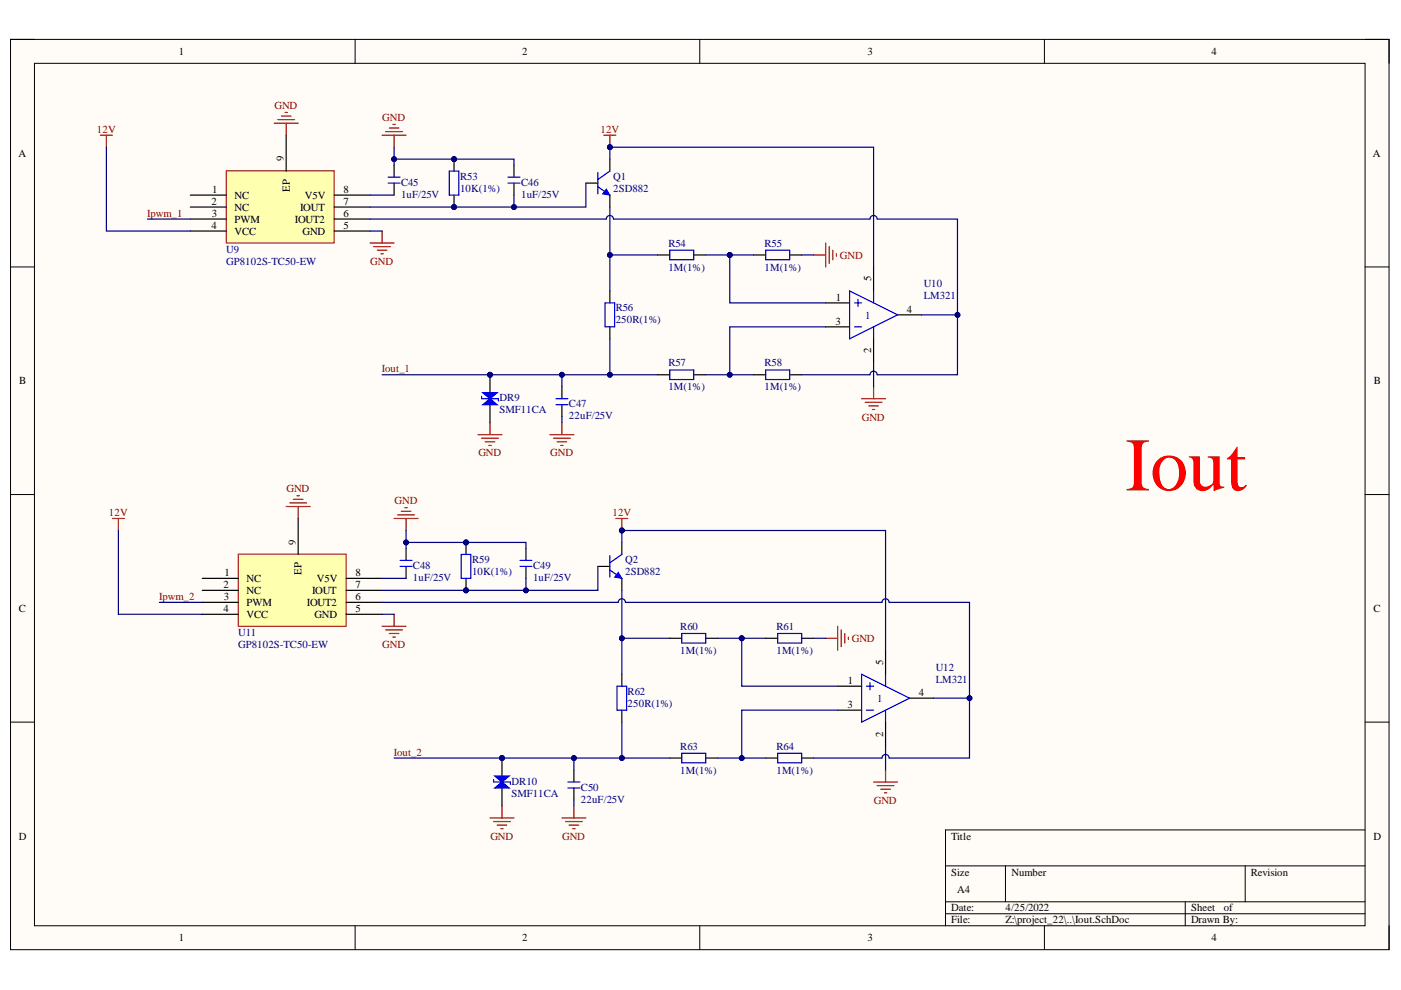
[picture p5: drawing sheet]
<svg xmlns="http://www.w3.org/2000/svg" width="297mm" height="210mm" viewBox="0 0 297 210" stroke-linecap="round" stroke-linejoin="round" font-family="sans-serif">
<defs><g id="words">
<text font-size="16.1" fill="#f00" x="238.6" y="104">Iout</text>
<g font-size="2.3">
<text x="37.9" y="11.7">1</text>
<text x="110.7" y="11.7">2</text>
<text x="183.9" y="11.7">3</text>
<text x="256.8" y="11.7">4</text>
<text x="3.9" y="33.3">A</text>
<text x="60.1" y="34.2" transform="rotate(-90 60.1 34.2)">9</text>
<text x="291.1" y="33.3">A</text>
<text x="45" y="40.9">1</text>
<text x="61.4" y="40.7" transform="rotate(-90 61.4 40.7)">EP</text>
<text x="72.8" y="40.9">8</text>
<text x="44.8" y="43.4">2</text>
<text x="44.9" y="46">3</text>
<text x="49.7" y="42.2">NC</text>
<text x="49.7" y="44.7">NC</text>
<text x="49.7" y="47.3">PWM</text>
<text x="62.5" y="47.3">IOUT2</text>
<text x="63.6" y="44.7">IOUT</text>
<text x="64.6" y="42.2">V5V</text>
<text x="72.8" y="46">6</text>
<text x="72.8" y="43.4">7</text>
<text x="44.8" y="48.5">4</text>
<text x="49.7" y="49.8">VCC</text>
<text x="64.1" y="49.8">GND</text>
<text x="72.8" y="48.5">5</text>
<text x="184.7" y="59.7" transform="rotate(-90 184.7 59.7)">5</text>
<text x="177.2" y="63.7">1</text>
<text x="177.1" y="68.8">3</text>
<text x="192.3" y="66.3">4</text>
<text x="184.7" y="74.9" transform="rotate(-90 184.7 74.9)">2</text>
<text x="4.1" y="81.5">B</text>
<text x="291.3" y="81.5">B</text>
<text x="62.7" y="115.6" transform="rotate(-90 62.7 115.6)">9</text>
<text x="47.4" y="124.7">2</text>
<text x="47.6" y="122.1">1</text>
<text x="52.3" y="123.4">NC</text>
<text x="52.3" y="126">NC</text>
<text x="64" y="121.9" transform="rotate(-90 64 121.9)">EP</text>
<text x="66.2" y="126">IOUT</text>
<text x="67.2" y="123.4">V5V</text>
<text x="75.4" y="124.7">7</text>
<text x="75.4" y="122.1">8</text>
<text x="4" y="129.8">C</text>
<text x="47.4" y="129.8">4</text>
<text x="47.5" y="127.2">3</text>
<text x="52.3" y="128.5">PWM</text>
<text x="52.3" y="131">VCC</text>
<text x="65.1" y="128.5">IOUT2</text>
<text x="66.7" y="131">GND</text>
<text x="75.4" y="129.8">5</text>
<text x="75.4" y="127.2">6</text>
<text x="291.2" y="129.8">C</text>
<text x="187.2" y="140.9" transform="rotate(-90 187.2 140.9)">5</text>
<text x="179.8" y="145">1</text>
<text x="194.8" y="147.5">4</text>
<text x="179.7" y="150.1">3</text>
<text x="187.2" y="156.2" transform="rotate(-90 187.2 156.2)">2</text>
<text x="4" y="178">D</text>
<text x="201.7" y="178">Title</text>
<text x="291.2" y="178">D</text>
<text x="201.7" y="185.6">Size</text>
<text x="214.5" y="185.6">Number</text>
<text x="265.2" y="185.6">Revision</text>
<text x="203" y="189.4">A4</text>
<text x="201.7" y="193.2">Date:</text>
<text x="201.7" y="195.8">File:</text>
<text x="213.2" y="193.2">4/25/2022</text>
<text x="213.2" y="195.8">Z:\project_22\..\Iout.SchDoc</text>
<text x="252.5" y="193.2">Sheet</text>
<text x="252.5" y="195.8">Drawn By:</text>
<text x="259.5" y="193.2">of</text>
<text x="37.9" y="199.6">1</text>
<text x="110.7" y="199.6">2</text>
<text x="183.9" y="199.6">3</text>
<text x="256.8" y="199.6">4</text>
</g>
<g font-size="2.3" fill="#800000">
<text x="58.2" y="23.1">GND</text>
<text x="20.6" y="28.1">12V</text>
<text x="81" y="25.6">GND</text>
<text x="127.3" y="28.1">12V</text>
<text x="31.2" y="46">Ipwm_1</text>
<text x="78.5" y="56.1">GND</text>
<text x="178.1" y="54.9">GND</text>
<text x="81" y="79">Iout_1</text>
<text x="182.7" y="89.2">GND</text>
<text x="101.4" y="96.8">GND</text>
<text x="116.7" y="96.8">GND</text>
<text x="60.7" y="104.4">GND</text>
<text x="83.7" y="106.9">GND</text>
<text x="23.1" y="109.5">12V</text>
<text x="129.9" y="109.5">12V</text>
<text x="33.8" y="127.2">Ipwm_2</text>
<text x="81" y="137.4">GND</text>
<text x="180.6" y="136.1">GND</text>
<text x="83.5" y="160.3">Iout_2</text>
<text x="185.3" y="170.4">GND</text>
<text x="104" y="178">GND</text>
<text x="119.2" y="178">GND</text>
</g>
<g font-size="2.3" fill="#000080">
<text x="85" y="39.4">C45</text>
<text x="85" y="41.9">1uF/25V</text>
<text x="97.5" y="38.1">R53</text>
<text x="97.5" y="40.7">10K(1%)</text>
<text x="110.5" y="39.4">C46</text>
<text x="110.5" y="41.9">1uF/25V</text>
<text x="130" y="38.1">Q1</text>
<text x="130" y="40.7">2SD882</text>
<text x="48" y="53.6">U9</text>
<text x="141.7" y="52.3">R54</text>
<text x="162.1" y="52.3">R55</text>
<text x="48" y="56.1">GP8102S-TC50-EW</text>
<text x="141.7" y="57.4">1M(1%)</text>
<text x="162.1" y="57.4">1M(1%)</text>
<text x="195.8" y="60.9">U10</text>
<text x="195.8" y="63.5">LM321</text>
<text x="130.5" y="66">R56</text>
<text x="130.5" y="68.6">250R(1%)</text>
<text x="141.7" y="77.7">R57</text>
<text x="162.1" y="77.7">R58</text>
<text x="141.7" y="82.8">1M(1%)</text>
<text x="162.1" y="82.8">1M(1%)</text>
<text x="105.9" y="85">DR9</text>
<text x="105.9" y="87.6">SMF11CA</text>
<text x="120.6" y="86.3">C47</text>
<text x="120.6" y="88.9">22uF/25V</text>
<text x="100.1" y="119.4">R59</text>
<text x="132.6" y="119.4">Q2</text>
<text x="87.6" y="120.6">C48</text>
<text x="87.6" y="123.2">1uF/25V</text>
<text x="100.1" y="121.9">10K(1%)</text>
<text x="113" y="120.6">C49</text>
<text x="113" y="123.2">1uF/25V</text>
<text x="132.6" y="121.9">2SD882</text>
<text x="50.5" y="134.8">U11</text>
<text x="50.5" y="137.4">GP8102S-TC50-EW</text>
<text x="144.2" y="133.6">R60</text>
<text x="164.6" y="133.6">R61</text>
<text x="144.2" y="138.6">1M(1%)</text>
<text x="164.6" y="138.6">1M(1%)</text>
<text x="198.4" y="142.2">U12</text>
<text x="133.1" y="147.3">R62</text>
<text x="133.1" y="149.9">250R(1%)</text>
<text x="198.4" y="144.7">LM321</text>
<text x="144.2" y="159">R63</text>
<text x="164.6" y="159">R64</text>
<text x="108.5" y="166.4">DR10</text>
<text x="123.2" y="167.6">C50</text>
<text x="144.2" y="164.1">1M(1%)</text>
<text x="164.6" y="164.1">1M(1%)</text>
<text x="108.5" y="168.9">SMF11CA</text>
<text x="123.2" y="170.2">22uF/25V</text>
</g>
<g font-size="2.3" fill="#00f">
<text x="183.4" y="67.5">1</text>
<text x="185.9" y="148.9">1</text>
</g>
</g></defs>
<path d="M2.2 8.4h292.3v193h-292.3z" fill-rule="evenodd" fill="#fffcf8"/>
<path d="M2.2 8.4h292.3v193h-292.3z" fill="none" stroke="#000" stroke-width=".21"/>
<path d="M7.3 13.4h282.1v182.9h-282.1z" fill-rule="evenodd" fill="#fffcf8"/>
<g fill="none" stroke="#000" stroke-width=".21">
<path d="M2.2 8.3h5.1M7.3 13.4h282.1v182.9h-282.1zM75.3 8.3v5.1M148.4 8.3v5.1M221.4 8.4v5M289.4 8.4h5.1v5M2.2 56.6h5.1M289.4 56.6h5.1M2.2 104.9h5.1M289.4 104.9h5.1M2.2 153.1h5.1M289.4 153.1h5.1"/>
<path d="M289.4 176h-88.9v20.3M75.3 196.3v5.1M148.4 196.3v5.1M200.5 183.6h88.9M200.5 191.2h88.9M200.5 193.7h88.9M213.2 183.6v7.6M221.4 196.3v5.1M251.3 191.2v5.1M264 183.6v7.6M294.5 196.3v5.1"/>
</g>
<path d="M124.2 38.8h2.6M129.3 33.7v2.6M129.3 41.4v2.5" fill="none" stroke="#000" stroke-width=".25"/>
<path d="M126.8 39.6l2.5 1.8M126.8 36.5v4.6M129.3 36.3l-2.5 1.8" fill="none" stroke="#00f" stroke-width=".25"/>
<path d="M128.5 40.1l.8 1.3-1.5-.3z" fill="#00f"/>
<path d="M128.5 40.1l.8 1.3-1.5-.3z" fill="none" stroke="#00f" stroke-width=".21"/>
<path d="M48 36.2h22.8v15.3h-22.8z" fill-rule="evenodd" fill="#ffffb0"/>
<path d="M48 36.2h22.8v15.3h-22.8z" fill="none" stroke="#800000" stroke-width=".21"/>
<g fill="none" stroke="#000" stroke-width=".25">
<path d="M60.7 28.7v7.6M83.6 35v2.6M83.6 38.8v2.6M40.3 41.4h7.7M40.3 43.9h7.7M40.3 46.4h7.7M40.3 49h7.7M70.8 41.4h7.7M70.8 43.9h7.7M70.8 46.4h7.7M70.8 49h7.7M185.2 56.6v5.1"/>
<path d="M175.1 69.3h5M175.1 64.2h5M185.2 71.8v5.1M190.3 66.8h5.1"/>
</g>
<path d="M82.3 38.8h2.5M82.3 37.6h2.5M180.1 61.7l10.2 5.1-10.2 5zM181.2 69.3h1.5M181.2 64.2h1.5M181.9 63.5v1.5M185.2 61.7v2.5M185.2 69.3v2.5" fill="none" stroke="#00f" stroke-width=".25"/>
<path d="M21.3 28.7h2.5M22.6 28.7v2.5" fill="none" stroke="#800000" stroke-width=".25"/>
<circle cx="96.3" cy="33.7" r=".51" fill="#000080"/>
<circle cx="96.3" cy="33.7" r=".51" fill="none" stroke="#000080" stroke-width=".21"/>
<circle cx="96.3" cy="43.9" r=".51" fill="#000080"/>
<circle cx="96.3" cy="43.9" r=".51" fill="none" stroke="#000080" stroke-width=".21"/>
<path d="M96.3 33.7v2.6" fill="none" stroke="#000" stroke-width=".25"/>
<circle cx="96.3" cy="33.7" r=".51" fill="#000080"/>
<circle cx="96.3" cy="33.7" r=".51" fill="none" stroke="#000080" stroke-width=".21"/>
<path d="M96.3 41.4v2.5" fill="none" stroke="#000" stroke-width=".25"/>
<circle cx="96.3" cy="43.9" r=".51" fill="#000080"/>
<circle cx="96.3" cy="43.9" r=".51" fill="none" stroke="#000080" stroke-width=".21"/>
<path d="M95.2 36.3h2.1v5.1h-2.1z" fill="none" stroke="#00f" stroke-width=".25"/>
<path d="M81 28.7h5.1M81.8 27.9h3.5M82.5 27.1h2.1M83.3 26.4h.5M83.6 28.7v2.5M128 28.7h2.6M129.3 28.7v2.5" fill="none" stroke="#800000" stroke-width=".25"/>
<circle cx="129.3" cy="31.2" r=".51" fill="#000080"/>
<circle cx="129.3" cy="31.2" r=".51" fill="none" stroke="#000080" stroke-width=".21"/>
<g fill="none" stroke="#000" stroke-width=".25">
<path d="M109 35v2.6M109 38.8v2.6M139.5 54.1h2.5M147.1 54.1h2.5M159.8 54.1h2.5M167.4 54.1h2.6M129.3 61.7v2.5M129.3 69.3v2.5M139.5 79.5h2.5M147.1 79.5h2.5M159.8 79.5h2.5M167.4 79.5h2.6"/>
<path d="M119.1 82v2.5M119.1 85.8v2.5M131.8 115v2.6M126.8 120.1h2.5M131.8 122.6v2.6"/>
</g>
<path d="M107.7 38.8h2.5M107.7 37.6h2.5M142 53h5.1v2.1h-5.1zM162.3 53h5.1v2.1h-5.1zM128.3 64.2h2v5.1h-2zM142 78.4h5.1v2.1h-5.1zM162.3 78.4h5.1v2.1h-5.1zM117.9 84.5h2.5M117.9 85.8h2.5M129.3 117.8v4.6M131.8 117.6l-2.5 1.7M129.3 120.9l2.5 1.7" fill="none" stroke="#00f" stroke-width=".25"/>
<g fill="none" stroke="#800000" stroke-width=".25">
<path d="M78.5 51.5h5.1M79.2 52.3h3.6M80 53h2M80.8 53.8h.5M81 49v2.5M172.5 54.1h2.6M175.1 51.5v5.1M175.8 52.3v3.5M176.6 53.1v2M177.3 53.8v.5M101.3 92.2h5.1M102.1 92.9h3.6"/>
<path d="M102.9 93.7h2M103.6 94.4h.5M103.9 89.6v2.6M116.6 92.2h5.1M117.4 92.9h3.5M118.1 93.7h2.1M118.9 94.4h.5M119.1 89.6v2.6M182.7 84.5h5.1M183.4 85.3h3.6M184.2 86.1h2M185 86.8h.5"/>
<path d="M185.2 82v2.5"/>
</g>
<path d="M131.1 121.4l.7 1.2-1.5-.2z" fill="#00f"/>
<path d="M131.1 121.4l.7 1.2-1.5-.2z" fill="none" stroke="#00f" stroke-width=".21"/>
<path d="M50.5 117.5h22.9v15.3h-22.9z" fill-rule="evenodd" fill="#ffffb0"/>
<path d="M50.5 117.5h22.9v15.3h-22.9z" fill="none" stroke="#800000" stroke-width=".21"/>
<g fill="none" stroke="#000" stroke-width=".25">
<path d="M63.2 109.9v7.7M86.1 116.3v2.5M42.9 122.6h7.6M42.9 125.2h7.6M42.9 127.7h7.6M42.9 130.2h7.6M73.4 122.6h7.6M73.4 125.2h7.6M73.4 127.7h7.6M73.4 130.2h7.6M86.1 120.1v2.5M187.8 137.9v5.1"/>
<path d="M177.6 150.6h5.1M177.6 145.5h5.1M187.8 153.1v5.1M192.8 148h5.1"/>
</g>
<path d="M84.8 118.8h2.6M84.8 120.1h2.6M182.7 143l10.1 5-10.1 5.1zM183.7 150.6h1.5M183.7 145.5h1.5M184.5 144.7v1.5M187.8 143v2.5M187.8 150.6v2.5" fill="none" stroke="#00f" stroke-width=".25"/>
<path d="M23.8 109.9h2.6M25.1 109.9v2.6" fill="none" stroke="#800000" stroke-width=".25"/>
<circle cx="98.8" cy="115" r=".51" fill="#000080"/>
<circle cx="98.8" cy="115" r=".51" fill="none" stroke="#000080" stroke-width=".21"/>
<circle cx="98.8" cy="125.2" r=".51" fill="#000080"/>
<circle cx="98.8" cy="125.2" r=".51" fill="none" stroke="#000080" stroke-width=".21"/>
<path d="M98.8 115v2.6" fill="none" stroke="#000" stroke-width=".25"/>
<circle cx="98.8" cy="115" r=".51" fill="#000080"/>
<circle cx="98.8" cy="115" r=".51" fill="none" stroke="#000080" stroke-width=".21"/>
<path d="M98.8 122.6v2.6" fill="none" stroke="#000" stroke-width=".25"/>
<circle cx="98.8" cy="125.2" r=".51" fill="#000080"/>
<circle cx="98.8" cy="125.2" r=".51" fill="none" stroke="#000080" stroke-width=".21"/>
<path d="M97.8 117.6h2v5h-2z" fill="none" stroke="#00f" stroke-width=".25"/>
<path d="M83.6 109.9h5M84.3 109.2h3.6M85.1 108.4h2M85.8 107.6h.5M86.1 109.9v2.6M130.6 109.9h2.5M131.8 109.9v2.6" fill="none" stroke="#800000" stroke-width=".25"/>
<circle cx="131.8" cy="112.5" r=".51" fill="#000080"/>
<circle cx="131.8" cy="112.5" r=".51" fill="none" stroke="#000080" stroke-width=".21"/>
<g fill="none" stroke="#000" stroke-width=".25">
<path d="M111.5 116.3v2.5M111.5 120.1v2.5M142 135.3h2.6M149.6 135.3h2.6M162.3 135.3h2.6M170 135.3h2.5M131.8 142.9v2.6M131.8 150.6v2.5M121.7 163.3v2.5M121.7 167.1v2.5M142 160.7h2.6M149.6 160.7h2.6"/>
<path d="M162.3 160.7h2.6M170 160.7h2.5"/>
</g>
<path d="M110.2 118.8h2.6M110.2 120.1h2.6M144.6 134.3h5v2h-5zM164.9 134.3h5.1v2h-5.1zM130.8 145.5h2.1v5.1h-2.1zM144.6 159.7h5v2h-5zM164.9 159.7h5.1v2h-5.1zM120.4 165.8h2.5M120.4 167.1h2.5" fill="none" stroke="#00f" stroke-width=".25"/>
<g fill="none" stroke="#800000" stroke-width=".25">
<path d="M81 132.8h5.1M81.8 133.5h3.5M82.5 134.3h2.1M83.3 135.1h.5M83.6 130.2v2.6M175.1 135.3h2.5M177.6 132.8v5.1M178.4 133.5v3.6M179.1 134.3v2M179.9 135.1v.5M103.9 173.4h5.1M104.6 174.2h3.6"/>
<path d="M105.4 174.9h2M106.2 175.7h.5M106.4 170.9v2.5M119.1 173.4h5.1M119.9 174.2h3.6M120.7 174.9h2M121.4 175.7h.5M121.7 170.9v2.5M185.2 165.8h5.1M186 166.6h3.5M186.7 167.3h2.1M187.5 168.1h.5"/>
<path d="M187.8 163.3v2.5"/>
</g>
<path d="M22.6 31.2v17.8h17.7M129.3 31.2v2.5M31.2 46.4h9.1M78.5 41.4h5.1" fill="none" stroke="#000080" stroke-width=".25"/>
<circle cx="129.3" cy="31.2" r=".51" fill="#000080"/>
<circle cx="129.3" cy="31.2" r=".51" fill="none" stroke="#000080" stroke-width=".21"/>
<path d="M83.6 31.2v3.8" fill="none" stroke="#000080" stroke-width=".25"/>
<circle cx="83.6" cy="33.7" r=".51" fill="#000080"/>
<circle cx="83.6" cy="33.7" r=".51" fill="none" stroke="#000080" stroke-width=".21"/>
<path d="M83.6 33.7h25.4v1.3" fill="none" stroke="#000080" stroke-width=".25"/>
<circle cx="96.3" cy="33.7" r=".51" fill="#000080"/>
<circle cx="96.3" cy="33.7" r=".51" fill="none" stroke="#000080" stroke-width=".21"/>
<circle cx="83.6" cy="33.7" r=".51" fill="#000080"/>
<circle cx="83.6" cy="33.7" r=".51" fill="none" stroke="#000080" stroke-width=".21"/>
<path d="M129.3 31.2h55.9v25.4" fill="none" stroke="#000080" stroke-width=".25"/>
<circle cx="129.3" cy="31.2" r=".51" fill="#000080"/>
<circle cx="129.3" cy="31.2" r=".51" fill="none" stroke="#000080" stroke-width=".21"/>
<path d="M78.5 49h2.5M149.6 54.1h5.1M119.1 88.3v1.3" fill="none" stroke="#000080" stroke-width=".25"/>
<circle cx="154.7" cy="54.1" r=".51" fill="#000080"/>
<circle cx="154.7" cy="54.1" r=".51" fill="none" stroke="#000080" stroke-width=".21"/>
<path d="M154.7 54.1v10.1h20.4" fill="none" stroke="#000080" stroke-width=".25"/>
<circle cx="154.7" cy="54.1" r=".51" fill="#000080"/>
<circle cx="154.7" cy="54.1" r=".51" fill="none" stroke="#000080" stroke-width=".21"/>
<path d="M139.5 54.1h-10.2v7.6" fill="none" stroke="#000080" stroke-width=".25"/>
<circle cx="129.3" cy="54.1" r=".51" fill="#000080"/>
<circle cx="129.3" cy="54.1" r=".51" fill="none" stroke="#000080" stroke-width=".21"/>
<path d="M129.3 43.9v10.2" fill="none" stroke="#000080" stroke-width=".25"/>
<circle cx="129.3" cy="54.1" r=".51" fill="#000080"/>
<circle cx="129.3" cy="54.1" r=".51" fill="none" stroke="#000080" stroke-width=".21"/>
<path d="M109 41.4v2.5h-30.5" fill="none" stroke="#000080" stroke-width=".25"/>
<circle cx="96.3" cy="43.9" r=".51" fill="#000080"/>
<circle cx="96.3" cy="43.9" r=".51" fill="none" stroke="#000080" stroke-width=".21"/>
<circle cx="109" cy="43.9" r=".51" fill="#000080"/>
<circle cx="109" cy="43.9" r=".51" fill="none" stroke="#000080" stroke-width=".21"/>
<path d="M124.2 38.8v5.1h-15.2" fill="none" stroke="#000080" stroke-width=".25"/>
<circle cx="109" cy="43.9" r=".51" fill="#000080"/>
<circle cx="109" cy="43.9" r=".51" fill="none" stroke="#000080" stroke-width=".21"/>
<path d="M78.5 46.4h50a.76 .76 0 0 1 .8-.7 .76 .76 0 0 1 .8 .7h54.4a.76 .76 0 0 1 .7-.7 .76 .76 0 0 1 .8 .7h17v33.1h-17a.76 .76 0 0 0-.8-.8 .76 .76 0 0 0-.7 .8h-14.5M170 54.1h2.5M185.2 76.9v5.1" fill="none" stroke="#000080" stroke-width=".25"/>
<circle cx="203" cy="66.8" r=".51" fill="#000080"/>
<circle cx="203" cy="66.8" r=".51" fill="none" stroke="#000080" stroke-width=".21"/>
<path d="M175.1 69.3h-20.4v10.2h-5.1" fill="none" stroke="#000080" stroke-width=".25"/>
<circle cx="154.7" cy="79.5" r=".51" fill="#000080"/>
<circle cx="154.7" cy="79.5" r=".51" fill="none" stroke="#000080" stroke-width=".21"/>
<path d="M195.4 66.8h7.6" fill="none" stroke="#000080" stroke-width=".25"/>
<circle cx="203" cy="66.8" r=".51" fill="#000080"/>
<circle cx="203" cy="66.8" r=".51" fill="none" stroke="#000080" stroke-width=".21"/>
<path d="M129.3 71.8v7.7" fill="none" stroke="#000080" stroke-width=".25"/>
<circle cx="129.3" cy="79.5" r=".51" fill="#000080"/>
<circle cx="129.3" cy="79.5" r=".51" fill="none" stroke="#000080" stroke-width=".21"/>
<path d="M81 79.5h58.5" fill="none" stroke="#000080" stroke-width=".25"/>
<circle cx="129.3" cy="79.5" r=".51" fill="#000080"/>
<circle cx="129.3" cy="79.5" r=".51" fill="none" stroke="#000080" stroke-width=".21"/>
<circle cx="119.1" cy="79.5" r=".51" fill="#000080"/>
<circle cx="119.1" cy="79.5" r=".51" fill="none" stroke="#000080" stroke-width=".21"/>
<circle cx="103.9" cy="79.5" r=".51" fill="#000080"/>
<circle cx="103.9" cy="79.5" r=".51" fill="none" stroke="#000080" stroke-width=".21"/>
<path d="M154.7 54.1h5.1" fill="none" stroke="#000080" stroke-width=".25"/>
<circle cx="154.7" cy="54.1" r=".51" fill="#000080"/>
<circle cx="154.7" cy="54.1" r=".51" fill="none" stroke="#000080" stroke-width=".21"/>
<path d="M154.7 79.5h5.1" fill="none" stroke="#000080" stroke-width=".25"/>
<circle cx="154.7" cy="79.5" r=".51" fill="#000080"/>
<circle cx="154.7" cy="79.5" r=".51" fill="none" stroke="#000080" stroke-width=".21"/>
<path d="M25.1 112.5v17.7h17.8M131.8 112.5v2.5M33.8 127.7h9.1M81 122.6h5.1" fill="none" stroke="#000080" stroke-width=".25"/>
<circle cx="131.8" cy="112.5" r=".51" fill="#000080"/>
<circle cx="131.8" cy="112.5" r=".51" fill="none" stroke="#000080" stroke-width=".21"/>
<path d="M86.1 115h25.4v1.3" fill="none" stroke="#000080" stroke-width=".25"/>
<circle cx="98.8" cy="115" r=".51" fill="#000080"/>
<circle cx="98.8" cy="115" r=".51" fill="none" stroke="#000080" stroke-width=".21"/>
<circle cx="86.1" cy="115" r=".51" fill="#000080"/>
<circle cx="86.1" cy="115" r=".51" fill="none" stroke="#000080" stroke-width=".21"/>
<path d="M131.8 112.5h56v25.4" fill="none" stroke="#000080" stroke-width=".25"/>
<circle cx="131.8" cy="112.5" r=".51" fill="#000080"/>
<circle cx="131.8" cy="112.5" r=".51" fill="none" stroke="#000080" stroke-width=".21"/>
<path d="M81 130.2h2.6M152.2 135.3h5.1M121.7 169.6v1.3" fill="none" stroke="#000080" stroke-width=".25"/>
<circle cx="157.3" cy="135.3" r=".51" fill="#000080"/>
<circle cx="157.3" cy="135.3" r=".51" fill="none" stroke="#000080" stroke-width=".21"/>
<path d="M157.3 135.3v10.2h20.3" fill="none" stroke="#000080" stroke-width=".25"/>
<circle cx="157.3" cy="135.3" r=".51" fill="#000080"/>
<circle cx="157.3" cy="135.3" r=".51" fill="none" stroke="#000080" stroke-width=".21"/>
<path d="M142 135.3h-10.2v7.6" fill="none" stroke="#000080" stroke-width=".25"/>
<circle cx="131.8" cy="135.3" r=".51" fill="#000080"/>
<circle cx="131.8" cy="135.3" r=".51" fill="none" stroke="#000080" stroke-width=".21"/>
<path d="M131.8 125.2v10.1" fill="none" stroke="#000080" stroke-width=".25"/>
<circle cx="131.8" cy="135.3" r=".51" fill="#000080"/>
<circle cx="131.8" cy="135.3" r=".51" fill="none" stroke="#000080" stroke-width=".21"/>
<path d="M111.5 122.6v2.6h-30.5" fill="none" stroke="#000080" stroke-width=".25"/>
<circle cx="98.8" cy="125.2" r=".51" fill="#000080"/>
<circle cx="98.8" cy="125.2" r=".51" fill="none" stroke="#000080" stroke-width=".21"/>
<circle cx="111.5" cy="125.2" r=".51" fill="#000080"/>
<circle cx="111.5" cy="125.2" r=".51" fill="none" stroke="#000080" stroke-width=".21"/>
<path d="M126.8 120.1v5.1h-15.3" fill="none" stroke="#000080" stroke-width=".25"/>
<circle cx="111.5" cy="125.2" r=".51" fill="#000080"/>
<circle cx="111.5" cy="125.2" r=".51" fill="none" stroke="#000080" stroke-width=".21"/>
<path d="M172.5 135.3h2.6M177.6 150.6h-20.3v10.1h-5.1M187.8 158.2v5.1" fill="none" stroke="#000080" stroke-width=".25"/>
<circle cx="157.3" cy="160.7" r=".51" fill="#000080"/>
<circle cx="157.3" cy="160.7" r=".51" fill="none" stroke="#000080" stroke-width=".21"/>
<path d="M197.9 148h7.7" fill="none" stroke="#000080" stroke-width=".25"/>
<circle cx="205.6" cy="148" r=".51" fill="#000080"/>
<circle cx="205.6" cy="148" r=".51" fill="none" stroke="#000080" stroke-width=".21"/>
<path d="M131.8 153.1v7.6" fill="none" stroke="#000080" stroke-width=".25"/>
<circle cx="131.8" cy="160.7" r=".51" fill="#000080"/>
<circle cx="131.8" cy="160.7" r=".51" fill="none" stroke="#000080" stroke-width=".21"/>
<path d="M157.3 135.3h5" fill="none" stroke="#000080" stroke-width=".25"/>
<circle cx="157.3" cy="135.3" r=".51" fill="#000080"/>
<circle cx="157.3" cy="135.3" r=".51" fill="none" stroke="#000080" stroke-width=".21"/>
<path d="M157.3 160.7h5" fill="none" stroke="#000080" stroke-width=".25"/>
<circle cx="157.3" cy="160.7" r=".51" fill="#000080"/>
<circle cx="157.3" cy="160.7" r=".51" fill="none" stroke="#000080" stroke-width=".21"/>
<path d="M81 127.7h50.1a.76 .76 0 0 1 .7-.8 .76 .76 0 0 1 .8 .8M132.6 127.7h54.4a.76 .76 0 0 1 .8-.7 .76 .76 0 0 1 .7 .7h17.1v33h-17.1a.76 .76 0 0 0-.7-.7 .76 .76 0 0 0-.8 .7h-14.5" fill="none" stroke="#000080" stroke-width=".25"/>
<circle cx="205.6" cy="148" r=".51" fill="#000080"/>
<circle cx="205.6" cy="148" r=".51" fill="none" stroke="#000080" stroke-width=".21"/>
<path d="M83.6 160.7h58.4" fill="none" stroke="#000080" stroke-width=".25"/>
<circle cx="131.8" cy="160.7" r=".51" fill="#000080"/>
<circle cx="131.8" cy="160.7" r=".51" fill="none" stroke="#000080" stroke-width=".21"/>
<circle cx="121.7" cy="160.7" r=".51" fill="#000080"/>
<circle cx="121.7" cy="160.7" r=".51" fill="none" stroke="#000080" stroke-width=".21"/>
<circle cx="106.4" cy="160.7" r=".51" fill="#000080"/>
<circle cx="106.4" cy="160.7" r=".51" fill="none" stroke="#000080" stroke-width=".21"/>
<path d="M86.1 112.5v3.8" fill="none" stroke="#000080" stroke-width=".25"/>
<circle cx="86.1" cy="115" r=".51" fill="#000080"/>
<circle cx="86.1" cy="115" r=".51" fill="none" stroke="#000080" stroke-width=".21"/>
<path d="M119.1 79.5v2.5" fill="none" stroke="#000080" stroke-width=".25"/>
<circle cx="119.1" cy="79.5" r=".51" fill="#000080"/>
<circle cx="119.1" cy="79.5" r=".51" fill="none" stroke="#000080" stroke-width=".21"/>
<path d="M121.7 160.7v2.6" fill="none" stroke="#000080" stroke-width=".25"/>
<circle cx="121.7" cy="160.7" r=".51" fill="#000080"/>
<circle cx="121.7" cy="160.7" r=".51" fill="none" stroke="#000080" stroke-width=".21"/>
<circle cx="103.9" cy="79.5" r=".51" fill="#000080"/>
<circle cx="103.9" cy="79.5" r=".51" fill="none" stroke="#000080" stroke-width=".21"/>
<path d="M103.9 79.5v3.8" fill="none" stroke="#000" stroke-width=".25"/>
<circle cx="103.9" cy="79.5" r=".51" fill="#000080"/>
<circle cx="103.9" cy="79.5" r=".51" fill="none" stroke="#000080" stroke-width=".21"/>
<path d="M103.9 85.8v3.8" fill="none" stroke="#000" stroke-width=".25"/>
<path d="M102.4 85.8l1.5-1.3 1.5 1.3z" fill="#00f"/>
<path d="M102.4 85.8l1.5-1.3 1.5 1.3z" fill="none" stroke="#00f" stroke-width=".25"/>
<path d="M102.4 83.3h3l-1.5 1.2z" fill="#00f"/>
<path d="M102.1 84v.5h3.6v.5M102.4 83.3h3l-1.5 1.2z" fill="none" stroke="#00f" stroke-width=".25"/>
<circle cx="106.4" cy="160.7" r=".51" fill="#000080"/>
<circle cx="106.4" cy="160.7" r=".51" fill="none" stroke="#000080" stroke-width=".21"/>
<path d="M106.4 160.7v3.8" fill="none" stroke="#000" stroke-width=".25"/>
<circle cx="106.4" cy="160.7" r=".51" fill="#000080"/>
<circle cx="106.4" cy="160.7" r=".51" fill="none" stroke="#000080" stroke-width=".21"/>
<path d="M106.4 167.1v3.8" fill="none" stroke="#000" stroke-width=".25"/>
<path d="M104.9 167.1l1.5-1.3 1.6 1.3z" fill="#00f"/>
<path d="M104.9 167.1l1.5-1.3 1.6 1.3z" fill="none" stroke="#00f" stroke-width=".25"/>
<path d="M104.9 164.5h3.1l-1.6 1.3z" fill="#00f"/>
<path d="M104.6 165.3v.5h3.6v.5M104.9 164.5h3.1l-1.6 1.3z" fill="none" stroke="#00f" stroke-width=".25"/>
<path d="M58.1 26.1h5.1M58.9 25.4h3.6M59.7 24.6h2M60.4 23.8h.5M60.7 26.1v2.6M60.7 107.4h5.1M61.4 106.6h3.6M62.2 105.9h2M63 105.1h.5M63.2 107.4v2.5" fill="none" stroke="#800000" stroke-width=".25"/>
<use href="#words"/>
</svg>
